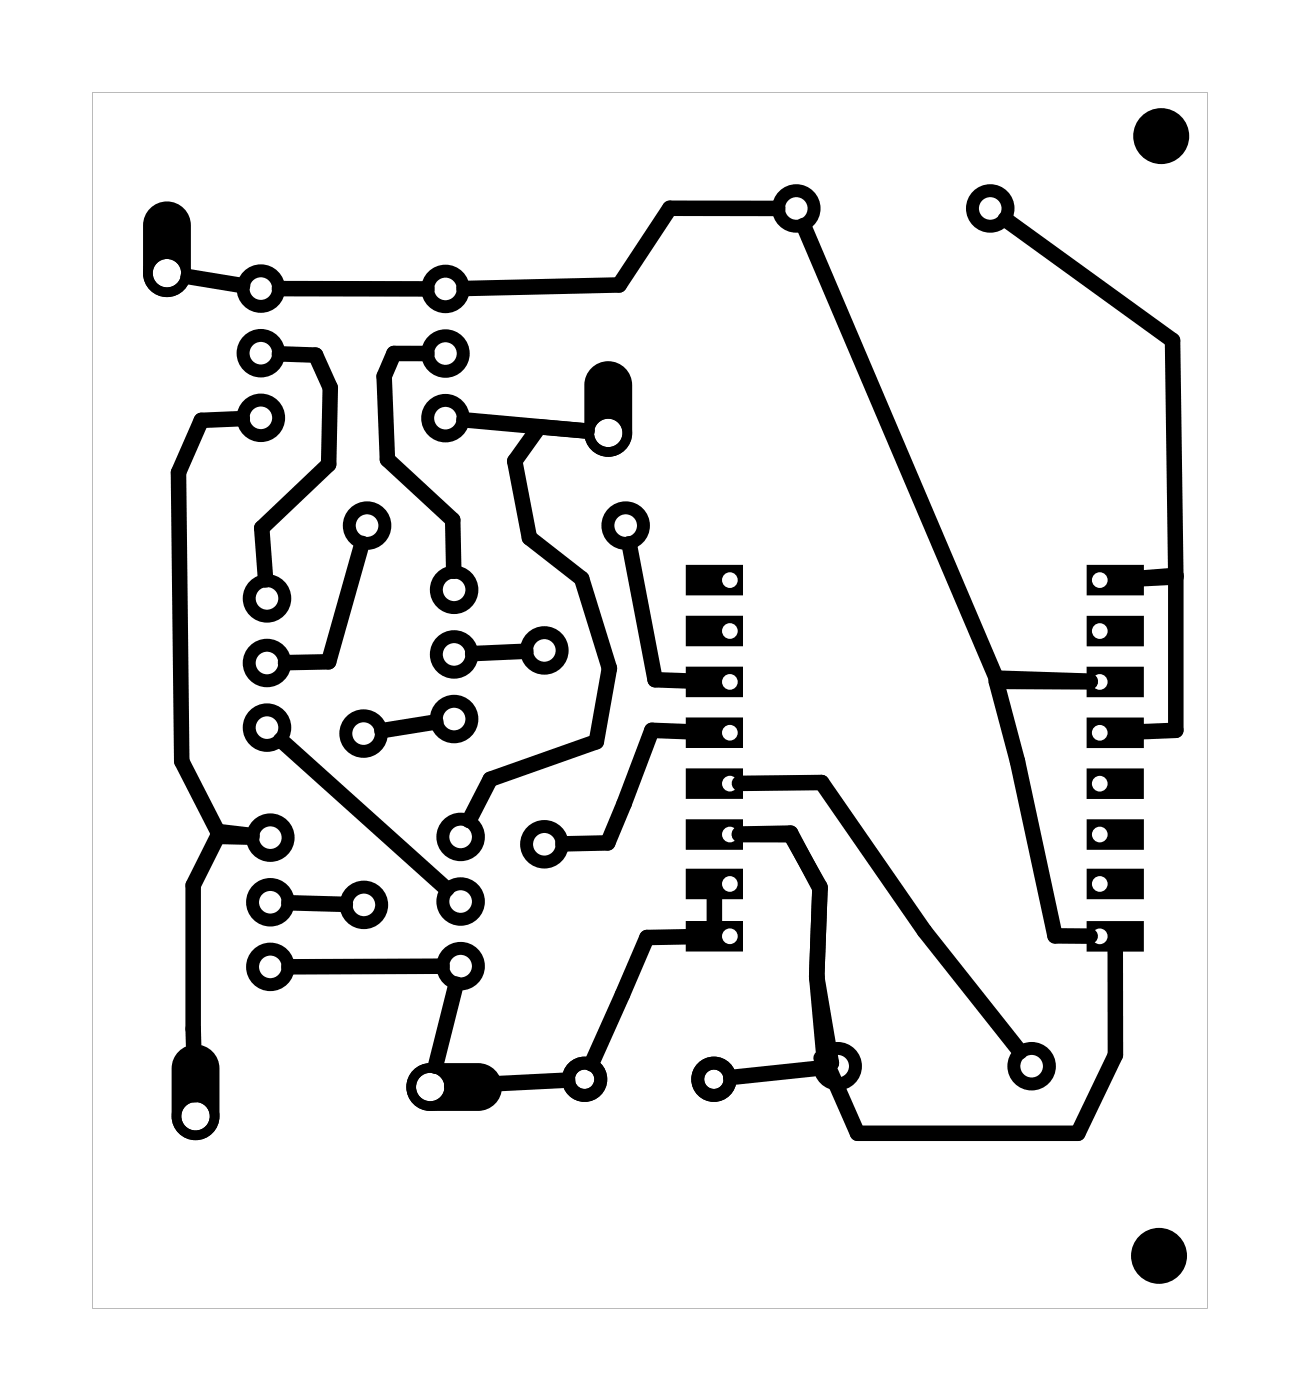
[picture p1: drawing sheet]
<svg xmlns="http://www.w3.org/2000/svg" width="51mm" height="55mm" viewBox="0 0 51 55" stroke-linecap="round" stroke-linejoin="round" font-family="sans-serif">
<g fill="#000">
<path d="M3.6 3.6h43.8v47.8h-43.8zM3.6 3.6v47.8h43.8v-47.8z"/>
<path d="M5.9 8.2a.94 .94 0 0 1 1-.2 .94 .94 0 0 1 .6 .9v1.8a.94 .94 0 0 1-.9 1 .94 .94 0 0 1-1-1v-1.8l.1-.4zM6 10.7a.56 .56 0 0 0 1.1 0 .56 .56 0 0 0-1.1 0z"/>
<path d="M23.2 14.5a.94 .94 0 0 1 1.1-.2 .94 .94 0 0 1 .5 .8v1.9a.94 .94 0 0 1-.9 1 .94 .94 0 0 1-.9-1v-1.9v-.3zM23.3 17a.6 .6 0 0 0 1.2 0 .6 .6 0 0 0-1.2 0z"/>
<path d="M26.9 32.2h2.3v1.2h-2.3zM28.4 32.8a.31 .31 0 0 0 .6 0 .31 .31 0 0 0-.6 0z"/>
<path d="M26.9 34.1h2.3v1.2h-2.3zM28.4 34.7a.31 .31 0 0 0 .6 0 .31 .31 0 0 0-.6 0z"/>
<path d="M26.9 36.2h2.3v1.2h-2.3zM28.4 36.8a.31 .31 0 0 0 .6 0 .31 .31 0 0 0-.6 0z"/>
<path d="M26.9 22.2h2.3v1.2h-2.3zM28.4 22.8a.31 .31 0 0 0 .6 0 .31 .31 0 0 0-.6 0z"/>
<path d="M26.9 24.2h2.3v1.2h-2.3zM28.4 24.8a.31 .31 0 0 0 .6 0 .31 .31 0 0 0-.6 0z"/>
<path d="M26.9 26.2h2.3v1.2h-2.3zM28.4 26.8a.31 .31 0 0 0 .6 0 .31 .31 0 0 0-.6 0z"/>
<path d="M26.9 28.2h2.3v1.2h-2.3zM28.4 28.8a.31 .31 0 0 0 .6 0 .31 .31 0 0 0-.6 0z"/>
<path d="M26.9 30.2h2.3v1.2h-2.3zM28.4 30.8a.31 .31 0 0 0 .6 0 .31 .31 0 0 0-.6 0z"/>
<path d="M42.7 26.2h2.2v1.2h-2.2zM42.9 26.8a.31 .31 0 0 0 .6 0 .31 .31 0 0 0-.6 0z"/>
<path d="M42.7 28.2h2.2v1.2h-2.2zM42.9 28.8a.31 .31 0 0 0 .6 0 .31 .31 0 0 0-.6 0z"/>
<path d="M42.7 30.2h2.2v1.2h-2.2zM42.9 30.8a.31 .31 0 0 0 .6 0 .31 .31 0 0 0-.6 0z"/>
<path d="M42.7 36.2h2.2v1.2h-2.2zM42.9 36.8a.31 .31 0 0 0 .6 0 .31 .31 0 0 0-.6 0z"/>
<path d="M42.7 22.2h2.2v1.2h-2.2zM42.9 22.8a.31 .31 0 0 0 .6 0 .31 .31 0 0 0-.6 0z"/>
<path d="M42.7 24.2h2.2v1.2h-2.2zM42.9 24.8a.31 .31 0 0 0 .6 0 .31 .31 0 0 0-.6 0z"/>
<path d="M42.7 32.2h2.2v1.2h-2.2zM42.9 32.8a.31 .31 0 0 0 .6 0 .31 .31 0 0 0-.6 0z"/>
<path d="M42.7 34.1h2.2v1.2h-2.2zM42.9 34.7a.31 .31 0 0 0 .6 0 .31 .31 0 0 0-.6 0z"/>
<path d="M7 41.3a.94 .94 0 0 1 1-.2 .94 .94 0 0 1 .6 .9v1.9a.94 .94 0 0 1-.9 .9 .94 .94 0 0 1-1-.9v-1.9l.1-.4zM7.1 43.9a.56 .56 0 0 0 1.1 0 .56 .56 0 0 0-1.1 0z"/>
<path d="M16.2 42.1l.3-.2 .4-.1h1.9a.94 .94 0 0 1 .9 .9 .94 .94 0 0 1-.9 1h-1.9a.94 .94 0 0 1-.9-.6 .94 .94 0 0 1 .2-1zM16.3 42.7a.6 .6 0 0 0 1.2 0 .6 .6 0 0 0-1.2 0z"/>
</g>
<g fill="none" stroke="#000" stroke-width=".51">
<circle cx="10.2" cy="13.9" r=".7"/>
<circle cx="10.2" cy="11.3" r=".7"/>
<circle cx="10.2" cy="16.4" r=".7"/>
<circle cx="17.5" cy="13.9" r=".7"/>
<circle cx="17.5" cy="11.4" r=".7"/>
<circle cx="17.5" cy="16.4" r=".7"/>
<circle cx="31.3" cy="8.2" r=".7"/>
<circle cx="38.9" cy="8.2" r=".7"/>
<circle cx="10.5" cy="23.5" r=".7"/>
<circle cx="10.5" cy="28.6" r=".7"/>
<circle cx="10.5" cy="26.1" r=".7"/>
<circle cx="10.6" cy="32.9" r=".7"/>
<circle cx="10.6" cy="38" r=".7"/>
<circle cx="10.6" cy="35.5" r=".7"/>
<circle cx="14.3" cy="28.8" r=".7"/>
<circle cx="14.3" cy="35.6" r=".7"/>
<circle cx="14.4" cy="20.7" r=".7"/>
<circle cx="17.8" cy="23.2" r=".7"/>
<circle cx="17.8" cy="28.3" r=".7"/>
<circle cx="17.8" cy="25.7" r=".7"/>
<circle cx="18.1" cy="32.9" r=".7"/>
<circle cx="18.1" cy="38" r=".7"/>
<circle cx="18.1" cy="35.4" r=".7"/>
<circle cx="21.4" cy="25.6" r=".7"/>
<circle cx="21.4" cy="33.2" r=".7"/>
<circle cx="24.6" cy="20.7" r=".7"/>
<circle cx="23" cy="42.4" r=".64"/>
<circle cx="28" cy="42.4" r=".64"/>
<circle cx="32.9" cy="41.9" r=".7"/>
<circle cx="40.5" cy="41.9" r=".7"/>
</g>
<g fill="none" stroke="#000" stroke-width=".38">
<circle cx="6.6" cy="10.7" r=".75"/>
<circle cx="23.9" cy="17" r=".75"/>
<circle cx="7.7" cy="43.9" r=".75"/>
<circle cx="16.9" cy="42.7" r=".75"/>
</g>
<g fill="#000">
<circle cx="45.6" cy="5.4" r="1.1"/>
<circle cx="45.5" cy="49.4" r="1.1"/>
</g>
<g fill="none" stroke="#000" stroke-width=".61">
<path d="M7.4 10.9l2.1 .3M9.5 16.5h-1.6l-.9 2.1 .1 11.3 1.5 2.8 1.3 .1M11 13.9l1.4 .1 .6 1.2-.1 3.1-2.6 2.5 .1 2M11 11.3l5.8 .1M16.8 13.9h-1.3l-.4 .9 .1 3.3 2.6 2.3v2.1M18.2 16.5l4.9 .4-1.9-.1-1 1.3 .6 3 2.1 1.6 1 3.6-.5 2.9-4.1 1.4-.9 1.7M30.6 8.2h-4.3l-2 3-6.1 .1M31.6 8.9l7.5 17.8 3.7 .1h-3.7l.9 3.1 1.4 6.9h1.4M39.5 8.6l6.6 4.8 .1 9.3-1.4 .1 1.4-.2v6.1l-1.4 .1M9.9 32.9h-1.3l-1 1.9 .1 8.2M11 29.1l6.6 5.9M11.3 35.5l2.3 .1"/>
<path d="M14.2 21.4l-1.3 4.6h-1.7M17.1 28.4l-2.1 .3M17.4 38h-6.1M17.9 38.7l-.8 3.2M20.7 25.6l-2.1 .1M24.7 21.4l1 5.3 1.4 .1M27.1 36.8l-1.7 .1-2.2 4.9M27.1 28.8l-1.5-.1-1.7 4.4-1.8 .1M28.1 35.2v1.1M29 32.8h2.1l1.1 2.1-.1 3.5M29 32.8l2.1-.1 1.1 2.2M29.1 30.8h3.2l4 5.8 3.8 4.7"/>
<path d="M32.1 38.4l.6 3.4-.4-.2M43.8 37.3v4.2l-1.5 3h-8.6l-1.2-2.6h-.1l-.3-3.5M22.3 42.5l-4.6 .2M32.2 42l-3.5 .4"/>
</g>
</svg>
